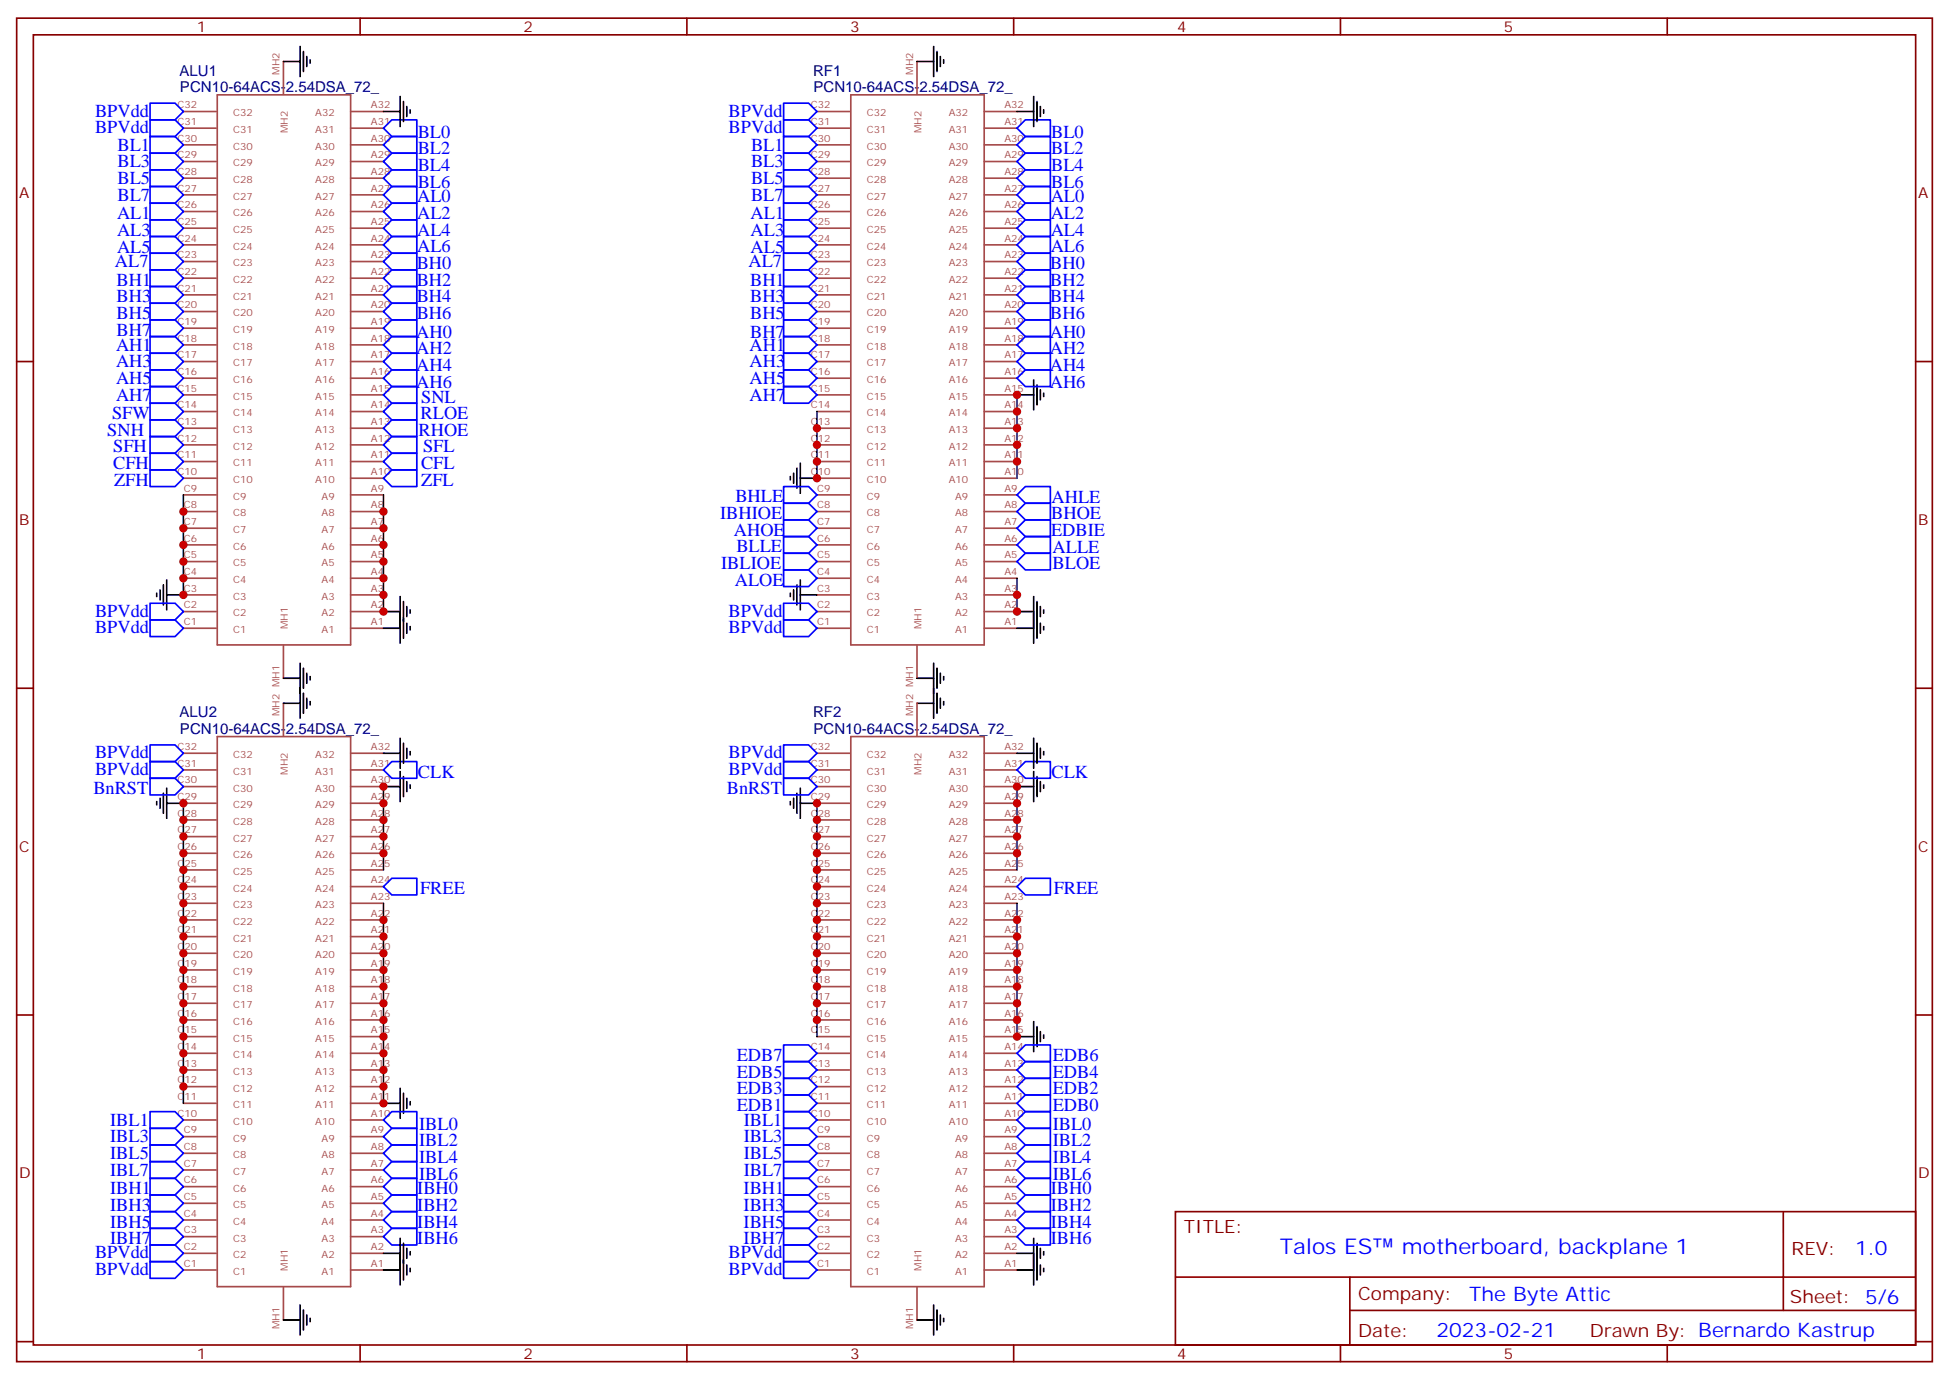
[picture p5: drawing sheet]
<svg xmlns="http://www.w3.org/2000/svg" width="412mm" height="292mm" viewBox="0 0 412 292" stroke-linecap="round" stroke-linejoin="round" font-family="sans-serif">
<defs><g id="words">
<g font-size="4.6" fill="#00f">
<text x="270.8" y="265.5">Talos ES</text>
<text x="296.6" y="265.5">motherboard, backplane 1</text>
</g>
<g font-size="4.2" fill="#00f">
<text x="392.5" y="265.7">1.0</text>
<text x="310.9" y="275.3">The Byte Attic</text>
<text x="304" y="283.1">2023-02-21</text>
</g>
<g font-size="3.9" fill="#00f">
<text x="20.1" y="24.7">BPVdd</text>
<text x="20.1" y="28.2">BPVdd</text>
<text x="88.4" y="29.1">BL0</text>
<text x="154.2" y="28.2">BPVdd</text>
<text x="154.2" y="24.7">BPVdd</text>
<text x="222.4" y="29.1">BL0</text>
<text x="24.9" y="35.4">BL3</text>
<text x="24.9" y="31.9">BL1</text>
<text x="88.4" y="32.7">BL2</text>
<text x="158.9" y="35.4">BL3</text>
<text x="158.9" y="31.9">BL1</text>
<text x="222.4" y="32.7">BL2</text>
<text x="24.9" y="38.9">BL5</text>
<text x="88.4" y="39.7">BL6</text>
<text x="88.4" y="36.2">BL4</text>
<text x="158.9" y="38.9">BL5</text>
<text x="222.4" y="39.7">BL6</text>
<text x="222.4" y="36.2">BL4</text>
<text x="24.8" y="46.4">AL1</text>
<text x="24.9" y="42.4">BL7</text>
<text x="88.3" y="46.4">AL2</text>
<text x="88.3" y="42.8">AL0</text>
<text x="158.8" y="46.4">AL1</text>
<text x="158.9" y="42.4">BL7</text>
<text x="222.3" y="46.4">AL2</text>
<text x="222.3" y="42.8">AL0</text>
<text x="24.8" y="53.4">AL5</text>
<text x="24.8" y="49.9">AL3</text>
<text x="88.3" y="53.4">AL6</text>
<text x="88.3" y="49.9">AL4</text>
<text x="158.8" y="53.4">AL5</text>
<text x="158.8" y="49.9">AL3</text>
<text x="222.3" y="53.4">AL6</text>
<text x="222.3" y="49.9">AL4</text>
<text x="24.3" y="56.4">AL7</text>
<text x="88.2" y="57">BH0</text>
<text x="158.4" y="56.4">AL7</text>
<text x="222.2" y="57">BH0</text>
<text x="24.7" y="64">BH3</text>
<text x="24.7" y="60.5">BH1</text>
<text x="88.2" y="64">BH4</text>
<text x="88.2" y="60.5">BH2</text>
<text x="158.7" y="64">BH3</text>
<text x="158.7" y="60.5">BH1</text>
<text x="222.2" y="64">BH4</text>
<text x="222.2" y="60.5">BH2</text>
<text x="24.7" y="71.1">BH7</text>
<text x="24.7" y="67.5">BH5</text>
<text x="88.1" y="71.5">AH0</text>
<text x="88.2" y="67.5">BH6</text>
<text x="158.7" y="67.5">BH5</text>
<text x="158.7" y="71.5">BH7</text>
<text x="222.1" y="71.5">AH0</text>
<text x="222.2" y="67.5">BH6</text>
<text x="24.6" y="77.7">AH3</text>
<text x="24.6" y="74.2">AH1</text>
<text x="88.1" y="75">AH2</text>
<text x="158.6" y="77.7">AH3</text>
<text x="158.6" y="74.2">AH1</text>
<text x="222.1" y="75">AH2</text>
<text x="24.6" y="81.2">AH5</text>
<text x="88.1" y="82.1">AH6</text>
<text x="88.1" y="78.5">AH4</text>
<text x="158.6" y="81.2">AH5</text>
<text x="222.1" y="82.1">AH6</text>
<text x="222.1" y="78.5">AH4</text>
<text x="23.7" y="88.7">SFW</text>
<text x="24.6" y="84.8">AH7</text>
<text x="89" y="88.7">RLOE</text>
<text x="89.1" y="85.2">SNL</text>
<text x="158.6" y="84.8">AH7</text>
<text x="22.7" y="92.2">SNH</text>
<text x="24" y="95.8">SFH</text>
<text x="88.6" y="92.2">RHOE</text>
<text x="89.5" y="95.8">SFL</text>
<text x="24" y="99.3">CFH</text>
<text x="89.1" y="99.3">CFL</text>
<text x="24.1" y="102.8">ZFH</text>
<text x="89.1" y="102.8">ZFL</text>
<text x="155.6" y="106.3">BHLE</text>
<text x="222.5" y="106.4">AHLE</text>
<text x="152.4" y="109.8">IBHIOE</text>
<text x="155.3" y="113.4">AHOE</text>
<text x="222.4" y="113.4">EDBIE</text>
<text x="222.4" y="109.9">BHOE</text>
<text x="155.8" y="116.9">BLLE</text>
<text x="222.7" y="117">ALLE</text>
<text x="152.6" y="120.4">IBLIOE</text>
<text x="155.5" y="124">ALOE</text>
<text x="222.7" y="120.5">BLOE</text>
<text x="20.1" y="130.5">BPVdd</text>
<text x="154.2" y="130.5">BPVdd</text>
<text x="20.1" y="134">BPVdd</text>
<text x="154.2" y="134">BPVdd</text>
<text x="20.1" y="160.5">BPVdd</text>
<text x="154.2" y="160.5">BPVdd</text>
<text x="20.1" y="164">BPVdd</text>
<text x="88.4" y="164.6">CLK</text>
<text x="154.2" y="164">BPVdd</text>
<text x="222.5" y="164.6">CLK</text>
<text x="19.8" y="168">BnRST</text>
<text x="153.8" y="168">BnRST</text>
<text x="88.9" y="189.2">FREE</text>
<text x="223" y="189.2">FREE</text>
<text x="155.9" y="224.5">EDB7</text>
<text x="222.8" y="224.5">EDB6</text>
<text x="155.9" y="231.6">EDB3</text>
<text x="155.9" y="228.1">EDB5</text>
<text x="222.8" y="231.6">EDB2</text>
<text x="222.8" y="228">EDB4</text>
<text x="23.3" y="238.2">IBL1</text>
<text x="88.7" y="239">IBL0</text>
<text x="155.9" y="235.1">EDB1</text>
<text x="157.4" y="238.2">IBL1</text>
<text x="222.8" y="239">IBL0</text>
<text x="222.8" y="235.1">EDB0</text>
<text x="23.3" y="245.3">IBL5</text>
<text x="23.3" y="241.8">IBL3</text>
<text x="88.7" y="242.6">IBL2</text>
<text x="157.4" y="245.3">IBL5</text>
<text x="157.4" y="241.8">IBL3</text>
<text x="222.8" y="242.6">IBL2</text>
<text x="23.3" y="248.8">IBL7</text>
<text x="88.7" y="249.6">IBL6</text>
<text x="88.7" y="246.1">IBL4</text>
<text x="157.4" y="248.8">IBL7</text>
<text x="222.8" y="249.6">IBL6</text>
<text x="222.8" y="246.1">IBL4</text>
<text x="23.3" y="256.3">IBH3</text>
<text x="23.3" y="252.8">IBH1</text>
<text x="88.3" y="256.3">IBH2</text>
<text x="88.3" y="252.7">IBH0</text>
<text x="157.4" y="256.3">IBH3</text>
<text x="157.4" y="252.8">IBH1</text>
<text x="222.3" y="256.3">IBH2</text>
<text x="222.3" y="252.7">IBH0</text>
<text x="23.3" y="263.3">IBH7</text>
<text x="23.3" y="259.8">IBH5</text>
<text x="88.3" y="263.3">IBH6</text>
<text x="88.3" y="259.8">IBH4</text>
<text x="157.4" y="259.8">IBH5</text>
<text x="157.4" y="263.3">IBH7</text>
<text x="222.3" y="263.3">IBH6</text>
<text x="222.3" y="259.8">IBH4</text>
<text x="20.1" y="269.9">BPVdd</text>
<text x="20.1" y="266.3">BPVdd</text>
<text x="154.2" y="269.9">BPVdd</text>
<text x="154.2" y="266.3">BPVdd</text>
</g>
<g font-size="3.9" fill="#800">
<text x="250.5" y="261">TITLE:</text>
<text x="379.1" y="265.7">REV:</text>
<text x="287.4" y="275.2">Company:</text>
<text x="378.7" y="275.8">Sheet: 5/6</text>
<text x="287.4" y="282.9">Date:</text>
<text x="336.4" y="283">Drawn By: Bernardo Kastrup</text>
</g>
<g font-size="3.2" fill="#800">
<text x="41.6" y="6.8">1</text>
<text x="110.8" y="6.8">2</text>
<text x="179.9" y="6.8">3</text>
<text x="249.1" y="6.8">4</text>
<text x="318.2" y="6.8">5</text>
<text x="4.1" y="41.9">A</text>
<text x="405.9" y="41.9">A</text>
<text x="4.1" y="111.1">B</text>
<text x="405.9" y="111.1">B</text>
<text x="4.1" y="180.2">C</text>
<text x="405.9" y="180.2">C</text>
<text x="4.1" y="249.4">D</text>
<text x="405.9" y="249.4">D</text>
<text x="41.6" y="287.7">1</text>
<text x="110.8" y="287.7">2</text>
<text x="179.9" y="287.7">3</text>
<text x="249.1" y="287.7">4</text>
<text x="318.2" y="287.7">5</text>
</g>
<g font-size="3.2" fill="#000080">
<text x="38" y="16">ALU1</text>
<text x="172.1" y="16">RF1</text>
<text x="38.1" y="19.5">PCN10-64ACS-2.54DSA_72_</text>
<text x="172.1" y="19.5">PCN10-64ACS-2.54DSA_72_</text>
<text x="38" y="151.8">ALU2</text>
<text x="38.1" y="155.3">PCN10-64ACS-2.54DSA_72_</text>
<text x="172.1" y="151.8">RF2</text>
<text x="172.1" y="155.3">PCN10-64ACS-2.54DSA_72_</text>
</g>
<g font-size="2.1" fill="#a54b4b">
<text x="59.2" y="15.8" transform="rotate(-90 59.2 15.8)">MH2</text>
<text x="193.2" y="15.8" transform="rotate(-90 193.2 15.8)">MH2</text>
<text x="37.5" y="22.9">C32</text>
<text x="78.5" y="22.9">A32</text>
<text x="171.6" y="22.9">C32</text>
<text x="212.5" y="22.9">A32</text>
<text x="37.5" y="30">C30</text>
<text x="37.5" y="26.4">C31</text>
<text x="49.3" y="28.2">C31</text>
<text x="49.3" y="24.6">C32</text>
<text x="60.9" y="28.2" transform="rotate(-90 60.9 28.2)">MH2</text>
<text x="66.7" y="28.2">A31</text>
<text x="66.7" y="24.6">A32</text>
<text x="78.5" y="30">A30</text>
<text x="78.5" y="26.4">A31</text>
<text x="171.6" y="30">C30</text>
<text x="171.6" y="26.4">C31</text>
<text x="183.4" y="28.2">C31</text>
<text x="183.4" y="24.6">C32</text>
<text x="195" y="28.2" transform="rotate(-90 195 28.2)">MH2</text>
<text x="200.8" y="28.2">A31</text>
<text x="200.8" y="24.6">A32</text>
<text x="212.5" y="30">A30</text>
<text x="212.5" y="26.4">A31</text>
<text x="37.5" y="33.5">C29</text>
<text x="49.3" y="35.2">C29</text>
<text x="49.3" y="31.7">C30</text>
<text x="66.7" y="35.2">A29</text>
<text x="66.7" y="31.7">A30</text>
<text x="78.5" y="33.5">A29</text>
<text x="171.6" y="33.5">C29</text>
<text x="183.4" y="35.2">C29</text>
<text x="183.4" y="31.7">C30</text>
<text x="200.8" y="35.2">A29</text>
<text x="200.8" y="31.7">A30</text>
<text x="212.5" y="33.5">A29</text>
<text x="37.5" y="40.5">C27</text>
<text x="37.5" y="37">C28</text>
<text x="49.3" y="38.8">C28</text>
<text x="66.7" y="38.8">A28</text>
<text x="78.5" y="40.5">A27</text>
<text x="78.5" y="37">A28</text>
<text x="171.6" y="40.5">C27</text>
<text x="171.6" y="37">C28</text>
<text x="183.4" y="38.8">C28</text>
<text x="200.8" y="38.8">A28</text>
<text x="212.5" y="40.5">A27</text>
<text x="212.5" y="37">A28</text>
<text x="37.5" y="47.6">C25</text>
<text x="37.5" y="44.1">C26</text>
<text x="49.3" y="45.8">C26</text>
<text x="49.3" y="42.3">C27</text>
<text x="66.7" y="45.8">A26</text>
<text x="66.7" y="42.3">A27</text>
<text x="78.5" y="47.6">A25</text>
<text x="78.5" y="44.1">A26</text>
<text x="171.6" y="47.6">C25</text>
<text x="171.6" y="44.1">C26</text>
<text x="183.4" y="45.8">C26</text>
<text x="183.4" y="42.3">C27</text>
<text x="200.8" y="45.8">A26</text>
<text x="200.8" y="42.3">A27</text>
<text x="212.5" y="47.6">A25</text>
<text x="212.5" y="44.1">A26</text>
<text x="37.5" y="51.1">C24</text>
<text x="49.3" y="52.9">C24</text>
<text x="49.3" y="49.3">C25</text>
<text x="66.7" y="52.9">A24</text>
<text x="66.7" y="49.3">A25</text>
<text x="78.5" y="51.1">A24</text>
<text x="171.6" y="51.1">C24</text>
<text x="183.4" y="52.9">C24</text>
<text x="183.4" y="49.3">C25</text>
<text x="200.8" y="52.9">A24</text>
<text x="200.8" y="49.3">A25</text>
<text x="212.5" y="51.1">A24</text>
<text x="37.5" y="58.2">C22</text>
<text x="37.5" y="54.7">C23</text>
<text x="49.3" y="59.9">C22</text>
<text x="49.3" y="56.4">C23</text>
<text x="66.7" y="59.9">A22</text>
<text x="66.7" y="56.4">A23</text>
<text x="78.5" y="58.2">A22</text>
<text x="78.5" y="54.7">A23</text>
<text x="171.6" y="58.2">C22</text>
<text x="171.6" y="54.7">C23</text>
<text x="183.4" y="59.9">C22</text>
<text x="183.4" y="56.4">C23</text>
<text x="200.8" y="59.9">A22</text>
<text x="200.8" y="56.4">A23</text>
<text x="212.5" y="58.2">A22</text>
<text x="212.5" y="54.7">A23</text>
<text x="37.5" y="65.2">C20</text>
<text x="37.5" y="61.7">C21</text>
<text x="49.3" y="63.4">C21</text>
<text x="66.7" y="63.4">A21</text>
<text x="78.5" y="65.2">A20</text>
<text x="78.5" y="61.7">A21</text>
<text x="171.6" y="65.2">C20</text>
<text x="171.6" y="61.7">C21</text>
<text x="183.4" y="63.4">C21</text>
<text x="200.8" y="63.4">A21</text>
<text x="212.5" y="65.2">A20</text>
<text x="212.5" y="61.7">A21</text>
<text x="37.5" y="68.8">C19</text>
<text x="49.3" y="70.5">C19</text>
<text x="49.3" y="67">C20</text>
<text x="66.7" y="70.5">A19</text>
<text x="66.7" y="67">A20</text>
<text x="78.5" y="68.8">A19</text>
<text x="171.6" y="68.8">C19</text>
<text x="183.4" y="70.5">C19</text>
<text x="183.4" y="67">C20</text>
<text x="200.8" y="70.5">A19</text>
<text x="200.8" y="67">A20</text>
<text x="212.5" y="68.8">A19</text>
<text x="37.5" y="75.8">C17</text>
<text x="37.5" y="72.3">C18</text>
<text x="49.3" y="77.6">C17</text>
<text x="49.3" y="74">C18</text>
<text x="66.7" y="77.6">A17</text>
<text x="66.7" y="74">A18</text>
<text x="78.5" y="75.8">A17</text>
<text x="78.5" y="72.3">A18</text>
<text x="171.6" y="75.8">C17</text>
<text x="171.6" y="72.3">C18</text>
<text x="183.4" y="77.6">C17</text>
<text x="183.4" y="74">C18</text>
<text x="200.8" y="77.6">A17</text>
<text x="200.8" y="74">A18</text>
<text x="212.5" y="75.8">A17</text>
<text x="212.5" y="72.3">A18</text>
<text x="37.5" y="82.9">C15</text>
<text x="37.5" y="79.4">C16</text>
<text x="49.3" y="81.1">C16</text>
<text x="66.7" y="81.1">A16</text>
<text x="78.5" y="82.9">A15</text>
<text x="78.5" y="79.4">A16</text>
<text x="171.6" y="82.9">C15</text>
<text x="171.6" y="79.4">C16</text>
<text x="183.4" y="81.1">C16</text>
<text x="200.8" y="81.1">A16</text>
<text x="212.5" y="82.9">A15</text>
<text x="212.5" y="79.4">A16</text>
<text x="37.5" y="89.9">C13</text>
<text x="37.5" y="86.4">C14</text>
<text x="49.3" y="88.1">C14</text>
<text x="49.3" y="84.6">C15</text>
<text x="66.7" y="88.1">A14</text>
<text x="66.7" y="84.6">A15</text>
<text x="78.5" y="89.9">A13</text>
<text x="78.5" y="86.4">A14</text>
<text x="171.6" y="89.9">C13</text>
<text x="171.6" y="86.4">C14</text>
<text x="183.4" y="88.1">C14</text>
<text x="183.4" y="84.6">C15</text>
<text x="200.8" y="88.1">A14</text>
<text x="200.8" y="84.6">A15</text>
<text x="212.5" y="89.9">A13</text>
<text x="212.5" y="86.4">A14</text>
<text x="37.5" y="93.5">C12</text>
<text x="49.3" y="95.2">C12</text>
<text x="49.3" y="91.7">C13</text>
<text x="66.7" y="95.2">A12</text>
<text x="66.7" y="91.7">A13</text>
<text x="78.5" y="93.5">A12</text>
<text x="171.6" y="93.5">C12</text>
<text x="183.4" y="95.2">C12</text>
<text x="183.4" y="91.7">C13</text>
<text x="200.8" y="95.2">A12</text>
<text x="200.8" y="91.7">A13</text>
<text x="212.5" y="93.5">A12</text>
<text x="37.5" y="100.5">C10</text>
<text x="37.5" y="97">C11</text>
<text x="49.3" y="98.7">C11</text>
<text x="66.7" y="98.7">A11</text>
<text x="78.5" y="100.5">A10</text>
<text x="78.5" y="97">A11</text>
<text x="171.6" y="100.5">C10</text>
<text x="171.6" y="97">C11</text>
<text x="183.4" y="98.7">C11</text>
<text x="200.8" y="98.7">A11</text>
<text x="212.5" y="100.5">A10</text>
<text x="212.5" y="97">A11</text>
<text x="38.9" y="107.6">C8</text>
<text x="38.9" y="104">C9</text>
<text x="49.3" y="105.8">C9</text>
<text x="49.3" y="102.3">C10</text>
<text x="66.7" y="102.3">A10</text>
<text x="68" y="105.8">A9</text>
<text x="78.5" y="107.6">A8</text>
<text x="78.5" y="104">A9</text>
<text x="172.9" y="107.6">C8</text>
<text x="172.9" y="104">C9</text>
<text x="183.4" y="105.8">C9</text>
<text x="183.4" y="102.3">C10</text>
<text x="200.8" y="102.3">A10</text>
<text x="202.1" y="105.8">A9</text>
<text x="212.5" y="107.6">A8</text>
<text x="212.5" y="104">A9</text>
<text x="38.9" y="111.1">C7</text>
<text x="49.3" y="112.8">C7</text>
<text x="49.3" y="109.3">C8</text>
<text x="68" y="112.8">A7</text>
<text x="68" y="109.3">A8</text>
<text x="78.5" y="111.1">A7</text>
<text x="172.9" y="111.1">C7</text>
<text x="183.4" y="112.8">C7</text>
<text x="183.4" y="109.3">C8</text>
<text x="202.1" y="112.8">A7</text>
<text x="202.1" y="109.3">A8</text>
<text x="212.5" y="111.1">A7</text>
<text x="38.9" y="118.2">C5</text>
<text x="38.9" y="114.6">C6</text>
<text x="49.3" y="119.9">C5</text>
<text x="49.3" y="116.4">C6</text>
<text x="68" y="119.9">A5</text>
<text x="68" y="116.4">A6</text>
<text x="78.5" y="118.2">A5</text>
<text x="78.5" y="114.6">A6</text>
<text x="172.9" y="118.2">C5</text>
<text x="172.9" y="114.6">C6</text>
<text x="183.4" y="119.9">C5</text>
<text x="183.4" y="116.4">C6</text>
<text x="202.1" y="119.9">A5</text>
<text x="202.1" y="116.4">A6</text>
<text x="212.5" y="118.2">A5</text>
<text x="212.5" y="114.6">A6</text>
<text x="38.9" y="125.2">C3</text>
<text x="38.9" y="121.7">C4</text>
<text x="49.3" y="123.4">C4</text>
<text x="68" y="123.4">A4</text>
<text x="78.5" y="125.2">A3</text>
<text x="78.5" y="121.7">A4</text>
<text x="172.9" y="125.2">C3</text>
<text x="172.9" y="121.7">C4</text>
<text x="183.4" y="123.4">C4</text>
<text x="202.1" y="123.4">A4</text>
<text x="212.5" y="125.2">A3</text>
<text x="212.5" y="121.7">A4</text>
<text x="38.9" y="128.7">C2</text>
<text x="49.3" y="130.5">C2</text>
<text x="49.3" y="126.9">C3</text>
<text x="68" y="130.5">A2</text>
<text x="68" y="126.9">A3</text>
<text x="78.5" y="128.7">A2</text>
<text x="172.9" y="128.7">C2</text>
<text x="183.4" y="130.5">C2</text>
<text x="183.4" y="126.9">C3</text>
<text x="202.1" y="130.5">A2</text>
<text x="202.1" y="126.9">A3</text>
<text x="212.5" y="128.7">A2</text>
<text x="38.9" y="132.3">C1</text>
<text x="49.3" y="134">C1</text>
<text x="60.9" y="133.1" transform="rotate(-90 60.9 133.1)">MH1</text>
<text x="68" y="134">A1</text>
<text x="78.5" y="132.3">A1</text>
<text x="172.9" y="132.3">C1</text>
<text x="183.4" y="134">C1</text>
<text x="195" y="133.1" transform="rotate(-90 195 133.1)">MH1</text>
<text x="202.1" y="134">A1</text>
<text x="212.5" y="132.3">A1</text>
<text x="59.2" y="151.6" transform="rotate(-90 59.2 151.6)">MH2 MH1</text>
<text x="193.2" y="151.6" transform="rotate(-90 193.2 151.6)">MH2 MH1</text>
<text x="37.5" y="158.7">C32</text>
<text x="49.3" y="160.5">C32</text>
<text x="66.7" y="160.5">A32</text>
<text x="78.5" y="158.7">A32</text>
<text x="171.6" y="158.7">C32</text>
<text x="183.4" y="160.5">C32</text>
<text x="200.8" y="160.5">A32</text>
<text x="212.5" y="158.7">A32</text>
<text x="37.5" y="165.8">C30</text>
<text x="37.5" y="162.3">C31</text>
<text x="49.3" y="167.5">C30</text>
<text x="49.3" y="164">C31</text>
<text x="60.9" y="164" transform="rotate(-90 60.9 164)">MH2</text>
<text x="66.7" y="167.5">A30</text>
<text x="66.7" y="164">A31</text>
<text x="78.5" y="165.8">A30</text>
<text x="78.5" y="162.3">A31</text>
<text x="171.6" y="165.8">C30</text>
<text x="171.6" y="162.3">C31</text>
<text x="183.4" y="167.5">C30</text>
<text x="183.4" y="164">C31</text>
<text x="195" y="164" transform="rotate(-90 195 164)">MH2</text>
<text x="200.8" y="167.5">A30</text>
<text x="200.8" y="164">A31</text>
<text x="212.5" y="165.8">A30</text>
<text x="212.5" y="162.3">A31</text>
<text x="37.5" y="172.8">C28</text>
<text x="37.5" y="169.3">C29</text>
<text x="49.3" y="171">C29</text>
<text x="66.7" y="171">A29</text>
<text x="78.5" y="172.8">A28</text>
<text x="78.5" y="169.3">A29</text>
<text x="171.6" y="172.8">C28</text>
<text x="171.6" y="169.3">C29</text>
<text x="183.4" y="171">C29</text>
<text x="200.8" y="171">A29</text>
<text x="212.5" y="172.8">A28</text>
<text x="212.5" y="169.3">A29</text>
<text x="37.5" y="179.9">C26</text>
<text x="37.5" y="176.4">C27</text>
<text x="49.3" y="178.1">C27</text>
<text x="49.3" y="174.6">C28</text>
<text x="66.7" y="178.1">A27</text>
<text x="66.7" y="174.6">A28</text>
<text x="78.5" y="179.9">A26</text>
<text x="78.5" y="176.4">A27</text>
<text x="171.6" y="179.9">C26</text>
<text x="171.6" y="176.4">C27</text>
<text x="183.4" y="178.1">C27</text>
<text x="183.4" y="174.6">C28</text>
<text x="200.8" y="178.1">A27</text>
<text x="200.8" y="174.6">A28</text>
<text x="212.5" y="179.9">A26</text>
<text x="212.5" y="176.4">A27</text>
<text x="37.5" y="183.4">C25</text>
<text x="49.3" y="185.2">C25</text>
<text x="49.3" y="181.6">C26</text>
<text x="66.7" y="185.2">A25</text>
<text x="66.7" y="181.6">A26</text>
<text x="78.5" y="183.4">A25</text>
<text x="171.6" y="183.4">C25</text>
<text x="183.4" y="185.2">C25</text>
<text x="183.4" y="181.6">C26</text>
<text x="200.8" y="185.2">A25</text>
<text x="200.8" y="181.6">A26</text>
<text x="212.5" y="183.4">A25</text>
<text x="37.5" y="190.5">C23</text>
<text x="37.5" y="186.9">C24</text>
<text x="49.3" y="188.7">C24</text>
<text x="66.7" y="188.7">A24</text>
<text x="78.5" y="190.5">A23</text>
<text x="78.5" y="186.9">A24</text>
<text x="171.6" y="190.5">C23</text>
<text x="171.6" y="186.9">C24</text>
<text x="183.4" y="188.7">C24</text>
<text x="200.8" y="188.7">A24</text>
<text x="212.5" y="190.5">A23</text>
<text x="212.5" y="186.9">A24</text>
<text x="37.5" y="197.5">C21</text>
<text x="37.5" y="194">C22</text>
<text x="49.3" y="195.7">C22</text>
<text x="49.3" y="192.2">C23</text>
<text x="66.7" y="195.7">A22</text>
<text x="66.7" y="192.2">A23</text>
<text x="78.5" y="197.5">A21</text>
<text x="78.5" y="194">A22</text>
<text x="171.6" y="197.5">C21</text>
<text x="171.6" y="194">C22</text>
<text x="183.4" y="195.7">C22</text>
<text x="183.4" y="192.2">C23</text>
<text x="200.8" y="195.7">A22</text>
<text x="200.8" y="192.2">A23</text>
<text x="212.5" y="197.5">A21</text>
<text x="212.5" y="194">A22</text>
<text x="37.5" y="201.1">C20</text>
<text x="49.3" y="202.8">C20</text>
<text x="49.3" y="199.3">C21</text>
<text x="66.7" y="202.8">A20</text>
<text x="66.7" y="199.3">A21</text>
<text x="78.5" y="201.1">A20</text>
<text x="171.6" y="201.1">C20</text>
<text x="183.4" y="202.8">C20</text>
<text x="183.4" y="199.3">C21</text>
<text x="200.8" y="202.8">A20</text>
<text x="200.8" y="199.3">A21</text>
<text x="212.5" y="201.1">A20</text>
<text x="37.5" y="208.1">C18</text>
<text x="37.5" y="204.6">C19</text>
<text x="49.3" y="209.8">C18</text>
<text x="49.3" y="206.3">C19</text>
<text x="66.7" y="209.8">A18</text>
<text x="66.7" y="206.3">A19</text>
<text x="78.5" y="208.1">A18</text>
<text x="78.5" y="204.6">A19</text>
<text x="171.6" y="208.1">C18</text>
<text x="171.6" y="204.6">C19</text>
<text x="183.4" y="209.8">C18</text>
<text x="183.4" y="206.3">C19</text>
<text x="200.8" y="209.8">A18</text>
<text x="200.8" y="206.3">A19</text>
<text x="212.5" y="208.1">A18</text>
<text x="212.5" y="204.6">A19</text>
<text x="37.5" y="215.2">C16</text>
<text x="37.5" y="211.6">C17</text>
<text x="49.3" y="213.4">C17</text>
<text x="66.7" y="213.4">A17</text>
<text x="78.5" y="215.2">A16</text>
<text x="78.5" y="211.6">A17</text>
<text x="171.6" y="215.2">C16</text>
<text x="171.6" y="211.6">C17</text>
<text x="183.4" y="213.4">C17</text>
<text x="200.8" y="213.4">A17</text>
<text x="212.5" y="215.2">A16</text>
<text x="212.5" y="211.6">A17</text>
<text x="37.5" y="218.7">C15</text>
<text x="49.3" y="220.4">C15</text>
<text x="49.3" y="216.9">C16</text>
<text x="66.7" y="220.4">A15</text>
<text x="66.7" y="216.9">A16</text>
<text x="78.5" y="218.7">A15</text>
<text x="171.6" y="218.7">C15</text>
<text x="183.4" y="220.4">C15</text>
<text x="183.4" y="216.9">C16</text>
<text x="200.8" y="220.4">A15</text>
<text x="200.8" y="216.9">A16</text>
<text x="212.5" y="218.7">A15</text>
<text x="37.5" y="225.8">C13</text>
<text x="37.5" y="222.2">C14</text>
<text x="49.3" y="227.5">C13</text>
<text x="49.3" y="224">C14</text>
<text x="66.7" y="227.5">A13</text>
<text x="66.7" y="224">A14</text>
<text x="78.5" y="225.8">A13</text>
<text x="78.5" y="222.2">A14</text>
<text x="171.6" y="225.8">C13</text>
<text x="171.6" y="222.2">C14</text>
<text x="183.4" y="227.5">C13</text>
<text x="183.4" y="224">C14</text>
<text x="200.8" y="227.5">A13</text>
<text x="200.8" y="224">A14</text>
<text x="212.5" y="225.8">A13</text>
<text x="212.5" y="222.2">A14</text>
<text x="37.5" y="232.8">C11</text>
<text x="37.5" y="229.3">C12</text>
<text x="49.3" y="231">C12</text>
<text x="66.7" y="231">A12</text>
<text x="78.5" y="232.8">A11</text>
<text x="78.5" y="229.3">A12</text>
<text x="171.6" y="232.8">C11</text>
<text x="171.6" y="229.3">C12</text>
<text x="183.4" y="231">C12</text>
<text x="200.8" y="231">A12</text>
<text x="212.5" y="232.8">A11</text>
<text x="212.5" y="229.3">A12</text>
<text x="37.5" y="236.3">C10</text>
<text x="38.9" y="239.9">C9</text>
<text x="49.3" y="238.1">C10</text>
<text x="49.3" y="234.5">C11</text>
<text x="66.7" y="238.1">A10</text>
<text x="66.7" y="234.5">A11</text>
<text x="78.5" y="239.9">A9</text>
<text x="78.5" y="236.3">A10</text>
<text x="171.6" y="236.3">C10</text>
<text x="172.9" y="239.9">C9</text>
<text x="183.4" y="238.1">C10</text>
<text x="183.4" y="234.5">C11</text>
<text x="200.8" y="238.1">A10</text>
<text x="200.8" y="234.5">A11</text>
<text x="212.5" y="239.9">A9</text>
<text x="212.5" y="236.3">A10</text>
<text x="38.9" y="243.4">C8</text>
<text x="49.3" y="245.1">C8</text>
<text x="49.3" y="241.6">C9</text>
<text x="68" y="245.1">A8</text>
<text x="68" y="241.6">A9</text>
<text x="78.5" y="243.4">A8</text>
<text x="172.9" y="243.4">C8</text>
<text x="183.4" y="245.1">C8</text>
<text x="183.4" y="241.6">C9</text>
<text x="202.1" y="245.1">A8</text>
<text x="202.1" y="241.6">A9</text>
<text x="212.5" y="243.4">A8</text>
<text x="38.9" y="250.4">C6</text>
<text x="38.9" y="246.9">C7</text>
<text x="49.3" y="248.7">C7</text>
<text x="68" y="248.7">A7</text>
<text x="78.5" y="250.4">A6</text>
<text x="78.5" y="246.9">A7</text>
<text x="172.9" y="250.4">C6</text>
<text x="172.9" y="246.9">C7</text>
<text x="183.4" y="248.7">C7</text>
<text x="202.1" y="248.7">A7</text>
<text x="212.5" y="250.4">A6</text>
<text x="212.5" y="246.9">A7</text>
<text x="38.9" y="257.5">C4</text>
<text x="38.9" y="254">C5</text>
<text x="49.3" y="255.7">C5</text>
<text x="49.3" y="252.2">C6</text>
<text x="68" y="255.7">A5</text>
<text x="68" y="252.2">A6</text>
<text x="78.5" y="257.5">A4</text>
<text x="78.5" y="254">A5</text>
<text x="172.9" y="257.5">C4</text>
<text x="172.9" y="254">C5</text>
<text x="183.4" y="255.7">C5</text>
<text x="183.4" y="252.2">C6</text>
<text x="202.1" y="255.7">A5</text>
<text x="202.1" y="252.2">A6</text>
<text x="212.5" y="257.5">A4</text>
<text x="212.5" y="254">A5</text>
<text x="38.9" y="261">C3</text>
<text x="49.3" y="262.8">C3</text>
<text x="49.3" y="259.2">C4</text>
<text x="68" y="262.8">A3</text>
<text x="68" y="259.2">A4</text>
<text x="78.5" y="261">A3</text>
<text x="172.9" y="261">C3</text>
<text x="183.4" y="262.8">C3</text>
<text x="183.4" y="259.2">C4</text>
<text x="202.1" y="262.8">A3</text>
<text x="202.1" y="259.2">A4</text>
<text x="212.5" y="261">A3</text>
<text x="38.9" y="268.1">C1</text>
<text x="38.9" y="264.6">C2</text>
<text x="49.3" y="269.8">C1</text>
<text x="49.3" y="266.3">C2</text>
<text x="60.9" y="268.9" transform="rotate(-90 60.9 268.9)">MH1</text>
<text x="68" y="269.8">A1</text>
<text x="68" y="266.3">A2</text>
<text x="78.5" y="268.1">A1</text>
<text x="78.5" y="264.6">A2</text>
<text x="172.9" y="268.1">C1</text>
<text x="172.9" y="264.6">C2</text>
<text x="183.4" y="269.8">C1</text>
<text x="183.4" y="266.3">C2</text>
<text x="195" y="268.9" transform="rotate(-90 195 268.9)">MH1</text>
<text x="202.1" y="269.8">A1</text>
<text x="202.1" y="266.3">A2</text>
<text x="212.5" y="268.1">A1</text>
<text x="212.5" y="264.6">A2</text>
<text x="59.2" y="281.3" transform="rotate(-90 59.2 281.3)">MH1</text>
<text x="193.2" y="281.3" transform="rotate(-90 193.2 281.3)">MH1</text>
</g>
</g></defs>
<g fill="none" stroke="#870000" stroke-width=".35">
<path d="M3.5 3.8h405.4v284.4h-405.4zM7.1 7.4h398.2v277.3h-398.2zM76.2 3.8v3.6M145.3 3.8v3.6M214.5 3.8v3.6M283.6 3.8v3.6M352.8 3.8v3.6M3.5 76.5h3.6M405.3 76.5h3.6M3.5 145.7h3.6M405.3 145.7h3.6M3.5 214.8h3.6"/>
<path d="M405.3 214.8h3.6M248.7 256.4h156.6v28.3h-156.6zM377.3 256.5v20.8M248.7 270.3h156.5M285.6 277.3h119.6M285.6 270.3v14.1M3.5 284h3.6M76.2 284.7v3.5M145.3 284.7v3.5M214.5 284.7v3.5M283.6 284.7v3.5M352.8 284.7v3.5"/>
<path d="M405.3 284h3.6"/>
</g>
<g fill="none" stroke="#a64a4a" stroke-width=".35">
<path d="M60 13v7M194 13v7M38.8 37.7h6.9M38.8 34.2h6.9M38.8 30.7h6.9M38.8 27.1h6.9M38.8 23.6h6.9M46 20.1h28.2v116.4h-28.2zM74.2 37.7h6.9M74.2 34.2h6.9M74.2 30.7h6.9M74.2 27.1h6.9"/>
<path d="M74.2 23.6h6.9M172.9 37.7h6.9M172.9 34.2h6.9M172.9 30.7h6.9M172.9 27.1h6.9M172.9 23.6h6.9M180 20.1h28.2v116.4h-28.2zM208.3 37.7h6.9M208.3 34.2h6.9M208.3 30.7h6.9M208.3 27.1h6.9M208.3 23.6h6.9"/>
<path d="M38.8 58.9h6.9M38.8 55.4h6.9M38.8 51.8h6.9M38.8 48.3h6.9M38.8 44.8h6.9M38.8 41.2h6.9M74.2 58.9h6.9M74.2 55.4h6.9M74.2 51.8h6.9M74.2 48.3h6.9M74.2 44.8h6.9M74.2 41.2h6.9"/>
<path d="M172.9 58.9h6.9M172.9 55.4h6.9M172.9 51.8h6.9M172.9 48.3h6.9M172.9 44.8h6.9M172.9 41.2h6.9M208.3 58.9h6.9M208.3 55.4h6.9M208.3 51.8h6.9M208.3 48.3h6.9M208.3 44.8h6.9M208.3 41.2h6.9"/>
<path d="M38.8 76.5h6.9M38.8 73h6.9M38.8 69.5h6.9M38.8 65.9h6.9M38.8 62.4h6.9M74.2 76.5h6.9M74.2 73h6.9M74.2 69.5h6.9M74.2 65.9h6.9M74.2 62.4h6.9M172.9 76.5h6.9M172.9 73h6.9"/>
<path d="M172.9 69.5h6.9M172.9 65.9h6.9M172.9 62.4h6.9M208.3 76.5h6.9M208.3 73h6.9M208.3 69.5h6.9M208.3 65.9h6.9M208.3 62.4h6.9M38.8 97.7h6.9M38.8 94.2h6.9M38.8 90.6h6.9M38.8 87.1h6.9"/>
<path d="M38.8 83.6h6.9M38.8 80h6.9M74.2 97.7h6.9M74.2 94.2h6.9M74.2 90.6h6.9M74.2 87.1h6.9M74.2 83.6h6.9M74.2 80h6.9M172.9 97.7h6.9M172.9 94.2h6.9M172.9 90.6h6.9M172.9 87.1h6.9"/>
<path d="M172.9 83.6h6.9M172.9 80h6.9M208.3 97.7h6.9M208.3 94.2h6.9M208.3 90.6h6.9M208.3 87.1h6.9M208.3 83.6h6.9M208.3 80h6.9M38.8 118.9h6.9M38.8 115.3h6.9M38.8 111.8h6.9M38.8 108.3h6.9"/>
<path d="M38.8 104.7h6.9M38.8 101.2h6.9M74.2 118.9h6.9M74.2 115.3h6.9M74.2 111.8h6.9M74.2 108.3h6.9M74.2 104.7h6.9M74.2 101.2h6.9M172.9 118.9h6.9M172.9 115.3h6.9M172.9 111.8h6.9M172.9 108.3h6.9"/>
<path d="M172.9 104.7h6.9M172.9 101.2h6.9M208.3 118.9h6.9M208.3 115.3h6.9M208.3 111.8h6.9M208.3 108.3h6.9M208.3 104.7h6.9M208.3 101.2h6.9M38.8 133h6.9M38.8 129.4h6.9M38.8 125.9h6.9M38.8 122.4h6.9"/>
<path d="M60 136.6v6.9M74.2 133h6.9M74.2 129.4h6.9M74.2 125.9h6.9M74.2 122.4h6.9M172.9 133h6.9M172.9 129.4h6.9M172.9 125.9h6.9M172.9 122.4h6.9M194 136.6v6.9M208.3 133h6.9M208.3 129.4h6.9"/>
<path d="M208.3 125.9h6.9M208.3 122.4h6.9M38.8 159.4h6.9M46 155.9h28.2v116.4h-28.2zM60 148.8v7M74.2 159.4h6.9M172.9 159.4h6.9M180 155.9h28.2v116.4h-28.2zM194 148.8v7M208.3 159.4h6.9M38.8 177.1h6.9M38.8 173.5h6.9"/>
<path d="M38.8 170h6.9M38.8 166.5h6.9M38.8 162.9h6.9M74.2 177.1h6.9M74.2 173.5h6.9M74.2 170h6.9M74.2 166.5h6.9M74.2 162.9h6.9M172.9 177.1h6.9M172.9 173.5h6.9M172.9 170h6.9M172.9 166.5h6.9"/>
<path d="M172.9 162.9h6.9M208.3 177.1h6.9M208.3 173.5h6.9M208.3 170h6.9M208.3 166.5h6.9M208.3 162.9h6.9M38.8 198.2h6.9M38.8 194.7h6.9M38.8 191.2h6.9M38.8 187.6h6.9M38.8 184.1h6.9M38.8 180.6h6.9"/>
<path d="M74.2 198.2h6.9M74.2 194.7h6.9M74.2 191.2h6.9M74.2 187.6h6.9M74.2 184.1h6.9M74.2 180.6h6.9M172.9 198.2h6.9M172.9 194.7h6.9M172.9 191.2h6.9M172.9 187.6h6.9M172.9 184.1h6.9M172.9 180.6h6.9"/>
<path d="M208.3 198.2h6.9M208.3 194.7h6.9M208.3 191.2h6.9M208.3 187.6h6.9M208.3 184.1h6.9M208.3 180.6h6.9M38.8 219.4h6.9M38.8 215.9h6.9M38.8 212.3h6.9M38.8 208.8h6.9M38.8 205.3h6.9M38.8 201.8h6.9"/>
<path d="M74.2 219.4h6.9M74.2 215.9h6.9M74.2 212.3h6.9M74.2 208.8h6.9M74.2 205.3h6.9M74.2 201.8h6.9M172.9 219.4h6.9M172.9 215.9h6.9M172.9 212.3h6.9M172.9 208.8h6.9M172.9 205.3h6.9M172.9 201.8h6.9"/>
<path d="M208.3 219.4h6.9M208.3 215.9h6.9M208.3 212.3h6.9M208.3 208.8h6.9M208.3 205.3h6.9M208.3 201.8h6.9M38.8 237h6.9M38.8 233.5h6.9M38.8 230h6.9M38.8 226.4h6.9M38.8 222.9h6.9M74.2 237h6.9"/>
<path d="M74.2 233.5h6.9M74.2 230h6.9M74.2 226.4h6.9M74.2 222.9h6.9M172.9 237h6.9M172.9 233.5h6.9M172.9 230h6.9M172.9 226.4h6.9M172.9 222.9h6.9M208.3 237h6.9M208.3 233.5h6.9M208.3 230h6.9"/>
<path d="M208.3 226.4h6.9M208.3 222.9h6.9M38.8 258.2h6.9M38.8 254.7h6.9M38.8 251.1h6.9M38.8 247.6h6.9M38.8 244.1h6.9M38.8 240.6h6.9M74.2 258.2h6.9M74.2 254.7h6.9M74.2 251.1h6.9M74.2 247.6h6.9"/>
<path d="M74.2 244.1h6.9M74.2 240.6h6.9M172.9 258.2h6.9M172.9 254.7h6.9M172.9 251.1h6.9M172.9 247.6h6.9M172.9 244.1h6.9M172.9 240.6h6.9M208.3 258.2h6.9M208.3 254.7h6.9M208.3 251.1h6.9M208.3 247.6h6.9"/>
<path d="M208.3 244.1h6.9M208.3 240.6h6.9M38.8 268.8h6.9M38.8 265.3h6.9M38.8 261.7h6.9M60 272.4v7M74.2 268.8h6.9M74.2 265.3h6.9M74.2 261.7h6.9M172.9 268.8h6.9M172.9 265.3h6.9M172.9 261.7h6.9"/>
<path d="M194 272.4v7M208.3 268.8h6.9M208.3 265.3h6.9M208.3 261.7h6.9"/>
</g>
<g fill="none" stroke="#000" stroke-width=".35">
<path d="M60 13h3.5M63.5 9.8v6.4M64.2 10.9v4.2M64.9 12v2.1M65.6 12.7v.7M194 13h3.6M197.6 9.8v6.4M198.3 10.9v4.2M199 12v2.1M199.7 12.7v.7M81.1 23.6h3.6M84.7 20.4v6.4"/>
<path d="M85.4 21.5v4.2M86.1 22.5v2.2M86.8 23.2v.8M215.2 23.6h3.5M218.7 20.4v6.4M219.4 21.5v4.2M220.1 22.5v2.2M220.8 23.2v.8M168.6 99.1v4.2M169.3 98v6.4M215.2 83.6h3.5M218.7 80.4v6.3"/>
<path d="M219.4 81.5v4.2M220.1 82.5v2.1M220.8 83.2v.7M167.2 100.9v.7M167.9 100.2v2.1M169.3 101.2h3.6M33.2 125.6v.7M33.9 124.8v2.2M34.6 123.8v4.2M35.3 125.9h3.5M35.3 122.7v6.4M81.1 133h3.6"/>
<path d="M81.1 129.4h3.6M84.7 126.3v9.8M85.4 127.3v7.8M86.1 128.4v2.1M86.1 131.9v2.1M86.8 129.1v.7M86.8 132.6v.7M167.2 125.6v.7M167.9 124.8v2.2M168.6 123.8v4.2M169.3 125.9h3.6M169.3 122.7v6.4"/>
<path d="M215.2 133h3.5M215.2 129.4h3.5M218.7 126.3v9.8M219.4 127.3v7.8M220.1 128.4v2.1M220.1 131.9v2.1M220.8 129.1v.7M220.8 132.6v.7M60 143.5h3.5M60 148.8h3.5M63.5 140.4v11.6M64.2 141.4v4.3"/>
<path d="M64.2 146.7v4.3M64.9 142.5v2.1M64.9 147.8v2.1M65.6 143.2v.7M65.6 148.5v.7M81.1 159.4h3.6M84.7 156.2v6.4M85.4 157.3v4.2M86.1 158.4v2.1M86.8 159.1v.7M194 143.5h3.6M194 148.8h3.6"/>
<path d="M197.6 140.4v11.6M198.3 141.4v4.3M198.3 146.7v4.3M199 142.5v2.1M199 147.8v2.1M199.7 143.2v.7M199.7 148.5v.7M215.2 159.4h3.5M218.7 156.2v6.4M219.4 157.3v4.2M220.1 158.4v2.1M220.8 159.1v.7"/>
<path d="M33.2 169.7v.7M33.9 168.9v2.2M34.6 167.9v4.2M35.3 170h3.5M35.3 166.8v6.4M81.1 166.5h3.6M84.7 163.3v6.4M85.4 164.4v4.2M86.1 165.4v2.1M86.8 166.1v.7M167.2 169.7v.7M167.9 168.9v2.2"/>
<path d="M168.6 167.9v4.2M169.3 166.8v6.4M169.3 170h3.6M215.2 166.5h3.5M218.7 163.3v6.4M219.4 164.4v4.2M220.1 165.4v2.1M220.8 166.1v.7M215.2 219.4h3.5M218.7 216.2v6.4M219.4 217.3v4.2M220.1 218.3v2.2"/>
<path d="M220.8 219v.7M81.1 233.5h3.6M84.7 230.3v6.4M85.4 231.4v4.2M86.1 232.4v2.2M86.8 233.2v.7M60 279.4h3.5M63.5 276.2v6.3M64.2 277.2v4.3M64.9 278.3v2.1M65.6 279v.7M81.1 268.8h3.6"/>
<path d="M81.1 265.3h3.6M84.7 262.1v9.9M85.4 263.1v7.8M86.1 264.2v2.1M86.1 267.7v2.1M86.8 264.9v.7M86.8 268.4v.7M194 279.4h3.6M197.6 276.2v6.3M198.3 277.2v4.3M199 278.3v2.1M199.7 279v.7"/>
<path d="M215.2 268.8h3.5M215.2 265.3h3.5M218.7 262.1v9.9M219.4 263.1v7.8M220.1 264.2v2.1M220.1 267.7v2.1M220.8 264.9v.7M220.8 268.4v.7"/>
</g>
<path d="M172.9 87.1v14.1M215.2 83.6v17.6M38.8 104.7v21.2M81.1 104.7v24.7M215.2 122.4v7M38.8 170v63.5M81.1 166.5v17.6M172.9 170v49.4M215.2 166.5v17.6M81.1 191.2v42.3M215.2 191.2v28.2" fill="none" stroke="#008700" stroke-width=".35"/>
<g fill="none" stroke="#00f" stroke-width=".35">
<path d="M31.7 39.5h5.3l1.8 1.7-1.8 1.8h-5.3zM31.7 35.9h5.3l1.8 1.8-1.8 1.8h-5.3zM31.7 32.4h5.3l1.8 1.8-1.8 1.7h-5.3zM31.7 28.9h5.3l1.8 1.8-1.8 1.7h-5.3zM31.7 21.8h5.3l1.8 1.8-1.8 1.8h-5.3zM31.7 25.4h5.3l1.8 1.7-1.8 1.8h-5.3zM81.1 30.7l1.8-1.8h5.3v3.5h-5.3zM81.1 27.1l1.8-1.7h5.3v3.5h-5.3zM82.9 39.5h5.3v3.5h-5.3l-1.8-1.8zM82.9 35.9h5.3v3.6h-5.3l-1.8-1.8zM82.9 32.4h5.3v3.5h-5.3l-1.8-1.7zM165.8 39.5h5.3l1.8 1.7-1.8 1.8h-5.3z"/>
<path d="M165.8 35.9h5.3l1.8 1.8-1.8 1.8h-5.3zM165.8 32.4h5.3l1.8 1.8-1.8 1.7h-5.3zM165.8 28.9h5.3l1.8 1.8-1.8 1.7h-5.3zM165.8 25.4h5.3l1.8 1.7-1.8 1.8h-5.3zM165.8 21.8h5.3l1.8 1.8-1.8 1.8h-5.3zM215.2 30.7l1.8-1.8h5.2v3.5h-5.2zM215.2 27.1l1.8-1.7h5.2v3.5h-5.2zM217 39.5h5.2v3.5h-5.2l-1.8-1.8zM217 35.9h5.2v3.6h-5.2l-1.8-1.8zM217 32.4h5.2v3.5h-5.2l-1.8-1.7zM31.7 57.1h5.3l1.8 1.8-1.8 1.7h-5.3zM31.7 53.6h5.3l1.8 1.8-1.8 1.7h-5.3z"/>
<path d="M31.7 50.1h5.3l1.8 1.7-1.8 1.8h-5.3zM31.7 46.5h5.3l1.8 1.8-1.8 1.8h-5.3zM31.7 43h5.3l1.8 1.8-1.8 1.7h-5.3zM81.1 55.4l1.8-1.8h5.3v3.5h-5.3zM82.9 57.1h5.3v3.5h-5.3l-1.8-1.7zM82.9 50.1h5.3v3.5h-5.3l-1.8-1.8zM82.9 46.5h5.3v3.6h-5.3l-1.8-1.8zM82.9 43h5.3v3.5h-5.3l-1.8-1.7zM165.8 57.1h5.3l1.8 1.8-1.8 1.7h-5.3zM165.8 53.6h5.3l1.8 1.8-1.8 1.7h-5.3zM165.8 50.1h5.3l1.8 1.7-1.8 1.8h-5.3zM165.8 46.5h5.3l1.8 1.8-1.8 1.8h-5.3z"/>
<path d="M165.8 43h5.3l1.8 1.8-1.8 1.7h-5.3zM215.2 55.4l1.8-1.8h5.2v3.5h-5.2zM217 57.1h5.2v3.5h-5.2l-1.8-1.7zM217 50.1h5.2v3.5h-5.2l-1.8-1.8zM217 46.5h5.2v3.6h-5.2l-1.8-1.8zM217 43h5.2v3.5h-5.2l-1.8-1.7zM31.7 67.7h5.3l1.8 1.8-1.8 1.7h-5.3zM31.7 64.2h5.3l1.8 1.7-1.8 1.8h-5.3zM31.7 60.6h5.3l1.8 1.8-1.8 1.8h-5.3zM31.7 78.3h5.3l1.8 1.7-1.8 1.8h-5.3zM31.7 74.8h5.3l1.8 1.7-1.8 1.8h-5.3zM31.7 71.2h5.3l1.8 1.8-1.8 1.8h-5.3z"/>
<path d="M81.1 65.9l1.8-1.7h5.3v3.5h-5.3zM81.1 62.4l1.8-1.8h5.3v3.6h-5.3zM82.9 78.3h5.3v3.5h-5.3l-1.8-1.8zM82.9 74.8h5.3v3.5h-5.3l-1.8-1.8zM82.9 71.2h5.3v3.6h-5.3l-1.8-1.8zM82.9 67.7h5.3v3.5h-5.3l-1.8-1.7zM165.8 78.3h5.3l1.8 1.7-1.8 1.8h-5.3zM165.8 74.8h5.3l1.8 1.7-1.8 1.8h-5.3zM165.8 71.2h5.3l1.8 1.8-1.8 1.8h-5.3zM165.8 64.2h5.3l1.8 1.7-1.8 1.8h-5.3zM165.8 67.7h5.3l1.8 1.8-1.8 1.7h-5.3zM165.8 60.6h5.3l1.8 1.8-1.8 1.8h-5.3z"/>
<path d="M215.2 65.9l1.8-1.7h5.2v3.5h-5.2zM215.2 62.4l1.8-1.8h5.2v3.6h-5.2zM217 78.3h5.2v3.5h-5.2l-1.8-1.8zM217 74.8h5.2v3.5h-5.2l-1.8-1.8zM217 71.2h5.2v3.6h-5.2l-1.8-1.8zM217 67.7h5.2v3.5h-5.2l-1.8-1.7zM31.7 81.8h5.3l1.8 1.8-1.8 1.7h-5.3zM31.7 95.9h5.3l1.8 1.8-1.8 1.7h-5.3zM31.7 99.4h5.3l1.8 1.8-1.8 1.8h-5.3zM31.7 92.4h5.3l1.8 1.8-1.8 1.7h-5.3zM31.7 85.3h5.3l1.8 1.8-1.8 1.8h-5.3zM31.7 88.9h5.3l1.8 1.7-1.8 1.8h-5.3z"/>
<path d="M81.1 83.6l1.8-1.8h5.3v3.5h-5.3zM81.1 90.6l1.8-1.7h5.3v3.5h-5.3zM81.1 87.1l1.8-1.8h5.3v3.6h-5.3zM82.9 92.4h5.3v3.5h-5.3l-1.8-1.7zM82.9 95.9h5.3v3.5h-5.3l-1.8-1.7zM82.9 99.4h5.3v3.6h-5.3l-1.8-1.8zM165.8 81.8h5.3l1.8 1.8-1.8 1.7h-5.3zM165.8 117.1h5.3l1.8 1.8-1.8 1.7h-5.3zM165.8 113.6h5.3l1.8 1.7-1.8 1.8h-5.3zM165.8 110h5.3l1.8 1.8-1.8 1.8h-5.3zM165.8 106.5h5.3l1.8 1.8-1.8 1.7h-5.3zM165.8 103h5.3l1.8 1.7-1.8 1.8h-5.3z"/>
<path d="M215.2 118.9l1.8-1.8h5.2v3.5h-5.2zM215.2 115.3l1.8-1.7h5.2v3.5h-5.2zM215.2 108.3l1.8-1.8h5.2v3.5h-5.2zM215.2 104.7l1.8-1.7h5.2v3.5h-5.2zM217 110h5.2v3.6h-5.2l-1.8-1.8zM31.7 127.7h5.3l1.8 1.7-1.8 1.8h-5.3zM31.7 131.2h5.3l1.8 1.8-1.8 1.7h-5.3zM165.8 131.2h5.3l1.8 1.8-1.8 1.7h-5.3zM165.8 127.7h5.3l1.8 1.7-1.8 1.8h-5.3zM165.8 120.6h5.3l1.8 1.8-1.8 1.7h-5.3zM31.7 157.7h5.3l1.8 1.7-1.8 1.8h-5.3zM165.8 157.7h5.3l1.8 1.7-1.8 1.8h-5.3z"/>
<path d="M31.7 164.7h5.3l1.8 1.8-1.8 1.7h-5.3zM31.7 161.2h5.3l1.8 1.7-1.8 1.8h-5.3zM82.9 161.2h5.3v3.5h-5.3l-1.8-1.8zM165.8 164.7h5.3l1.8 1.8-1.8 1.7h-5.3zM165.8 161.2h5.3l1.8 1.7-1.8 1.8h-5.3zM217 161.2h5.2v3.5h-5.2l-1.8-1.8zM82.9 185.9h5.3v3.5h-5.3l-1.8-1.8zM217 185.9h5.2v3.5h-5.2l-1.8-1.8zM31.7 238.8h5.3l1.8 1.8-1.8 1.7h-5.3zM31.7 235.3h5.3l1.8 1.7-1.8 1.8h-5.3zM81.1 237l1.8-1.7h5.3v3.5h-5.3zM165.8 238.8h5.3l1.8 1.8-1.8 1.7h-5.3z"/>
<path d="M165.8 235.3h5.3l1.8 1.7-1.8 1.8h-5.3zM165.8 231.7h5.3l1.8 1.8-1.8 1.8h-5.3zM165.8 228.2h5.3l1.8 1.8-1.8 1.7h-5.3zM165.8 224.7h5.3l1.8 1.7-1.8 1.8h-5.3zM165.8 221.2h5.3l1.8 1.7-1.8 1.8h-5.3zM215.2 237l1.8-1.7h5.2v3.5h-5.2zM217 231.7h5.2v3.6h-5.2l-1.8-1.8zM217 228.2h5.2v3.5h-5.2l-1.8-1.7zM217 224.7h5.2v3.5h-5.2l-1.8-1.8zM217 221.2h5.2v3.5h-5.2l-1.8-1.8zM31.7 260h5.3l1.8 1.7-1.8 1.8h-5.3zM31.7 256.4h5.3l1.8 1.8-1.8 1.8h-5.3z"/>
<path d="M31.7 252.9h5.3l1.8 1.8-1.8 1.7h-5.3zM31.7 249.4h5.3l1.8 1.7-1.8 1.8h-5.3zM31.7 245.9h5.3l1.8 1.7-1.8 1.8h-5.3zM31.7 242.3h5.3l1.8 1.8-1.8 1.8h-5.3zM81.1 247.6l1.8-1.7h5.3v3.5h-5.3zM81.1 244.1l1.8-1.8h5.3v3.6h-5.3zM81.1 240.6l1.8-1.8h5.3v3.5h-5.3zM82.9 256.4h5.3v3.6h-5.3l-1.8-1.8zM82.9 252.9h5.3v3.5h-5.3l-1.8-1.7zM82.9 249.4h5.3v3.5h-5.3l-1.8-1.8zM165.8 256.4h5.3l1.8 1.8-1.8 1.8h-5.3zM165.8 260h5.3l1.8 1.7-1.8 1.8h-5.3z"/>
<path d="M165.8 252.9h5.3l1.8 1.8-1.8 1.7h-5.3zM165.8 249.4h5.3l1.8 1.7-1.8 1.8h-5.3zM165.8 245.9h5.3l1.8 1.7-1.8 1.8h-5.3zM165.8 242.3h5.3l1.8 1.8-1.8 1.8h-5.3zM215.2 247.6l1.8-1.7h5.2v3.5h-5.2zM215.2 244.1l1.8-1.8h5.2v3.6h-5.2zM215.2 240.6l1.8-1.8h5.2v3.5h-5.2zM217 256.4h5.2v3.6h-5.2l-1.8-1.8zM217 252.9h5.2v3.5h-5.2l-1.8-1.7zM217 249.4h5.2v3.5h-5.2l-1.8-1.8zM31.7 267h5.3l1.8 1.8-1.8 1.7h-5.3zM31.7 263.5h5.3l1.8 1.8-1.8 1.7h-5.3z"/>
<path d="M81.1 261.7l1.8-1.7h5.3v3.5h-5.3zM165.8 267h5.3l1.8 1.8-1.8 1.7h-5.3zM165.8 263.5h5.3l1.8 1.8-1.8 1.7h-5.3zM215.2 261.7l1.8-1.7h5.2v3.5h-5.2z"/>
</g>
<g fill="#c00">
<circle cx="215.2" cy="212.3" r=".88"/>
<circle cx="215.2" cy="208.8" r=".88"/>
<circle cx="215.2" cy="205.3" r=".88"/>
<circle cx="215.2" cy="201.8" r=".88"/>
<circle cx="215.2" cy="198.2" r=".88"/>
<circle cx="215.2" cy="194.7" r=".88"/>
<circle cx="215.2" cy="166.5" r=".88"/>
<circle cx="215.2" cy="180.6" r=".88"/>
<circle cx="215.2" cy="177.1" r=".88"/>
<circle cx="215.2" cy="173.5" r=".88"/>
<circle cx="215.2" cy="170" r=".88"/>
<circle cx="172.9" cy="170" r=".88"/>
<circle cx="172.9" cy="215.9" r=".88"/>
<circle cx="172.9" cy="212.3" r=".88"/>
<circle cx="172.9" cy="208.8" r=".88"/>
<circle cx="172.9" cy="205.3" r=".88"/>
<circle cx="172.9" cy="201.8" r=".88"/>
<circle cx="172.9" cy="198.2" r=".88"/>
<circle cx="172.9" cy="194.7" r=".88"/>
<circle cx="172.9" cy="191.2" r=".88"/>
<circle cx="172.9" cy="187.6" r=".88"/>
<circle cx="172.9" cy="184.1" r=".88"/>
<circle cx="172.9" cy="180.6" r=".88"/>
<circle cx="172.9" cy="177.1" r=".88"/>
<circle cx="172.9" cy="173.5" r=".88"/>
<circle cx="215.2" cy="129.4" r=".88"/>
<circle cx="215.2" cy="125.9" r=".88"/>
<circle cx="215.2" cy="83.6" r=".88"/>
<circle cx="215.2" cy="97.7" r=".88"/>
<circle cx="215.2" cy="94.2" r=".88"/>
<circle cx="215.2" cy="90.6" r=".88"/>
<circle cx="215.2" cy="87.1" r=".88"/>
<circle cx="172.9" cy="101.2" r=".88"/>
<circle cx="172.9" cy="97.7" r=".88"/>
<circle cx="172.9" cy="94.2" r=".88"/>
<circle cx="172.9" cy="90.6" r=".88"/>
<circle cx="81.1" cy="129.4" r=".88"/>
<circle cx="81.1" cy="125.9" r=".88"/>
<circle cx="81.1" cy="122.4" r=".88"/>
<circle cx="81.1" cy="118.9" r=".88"/>
<circle cx="81.1" cy="115.3" r=".88"/>
<circle cx="81.1" cy="111.8" r=".88"/>
<circle cx="81.1" cy="108.3" r=".88"/>
<circle cx="38.8" cy="125.9" r=".88"/>
<circle cx="38.8" cy="122.4" r=".88"/>
<circle cx="38.8" cy="118.9" r=".88"/>
<circle cx="38.8" cy="115.3" r=".88"/>
<circle cx="38.8" cy="111.8" r=".88"/>
<circle cx="38.8" cy="108.3" r=".88"/>
<circle cx="81.1" cy="233.5" r=".88"/>
<circle cx="81.1" cy="230" r=".88"/>
<circle cx="81.1" cy="226.4" r=".88"/>
<circle cx="81.1" cy="222.9" r=".88"/>
<circle cx="81.1" cy="219.4" r=".88"/>
<circle cx="81.1" cy="215.9" r=".88"/>
<circle cx="81.1" cy="212.3" r=".88"/>
<circle cx="81.1" cy="208.8" r=".88"/>
<circle cx="81.1" cy="205.3" r=".88"/>
<circle cx="81.1" cy="201.8" r=".88"/>
<circle cx="81.1" cy="198.2" r=".88"/>
<circle cx="81.1" cy="194.7" r=".88"/>
<circle cx="81.1" cy="166.5" r=".88"/>
<circle cx="81.1" cy="180.6" r=".88"/>
<circle cx="81.1" cy="177.1" r=".88"/>
<circle cx="81.1" cy="173.5" r=".88"/>
<circle cx="81.1" cy="170" r=".88"/>
<circle cx="38.8" cy="170" r=".88"/>
<circle cx="38.8" cy="230" r=".88"/>
<circle cx="38.8" cy="226.4" r=".88"/>
<circle cx="38.8" cy="222.9" r=".88"/>
<circle cx="38.8" cy="219.4" r=".88"/>
<circle cx="38.8" cy="215.9" r=".88"/>
<circle cx="38.8" cy="212.3" r=".88"/>
<circle cx="38.8" cy="208.8" r=".88"/>
<circle cx="38.8" cy="205.3" r=".88"/>
<circle cx="38.8" cy="201.8" r=".88"/>
<circle cx="38.8" cy="198.2" r=".88"/>
<circle cx="38.8" cy="194.7" r=".88"/>
<circle cx="38.8" cy="191.2" r=".88"/>
<circle cx="38.8" cy="187.6" r=".88"/>
<circle cx="38.8" cy="184.1" r=".88"/>
<circle cx="38.8" cy="180.6" r=".88"/>
<circle cx="38.8" cy="177.1" r=".88"/>
<circle cx="38.8" cy="173.5" r=".88"/>
<circle cx="215.2" cy="219.4" r=".88"/>
<circle cx="215.2" cy="215.9" r=".88"/>
</g>
<use href="#words"/>
</svg>
